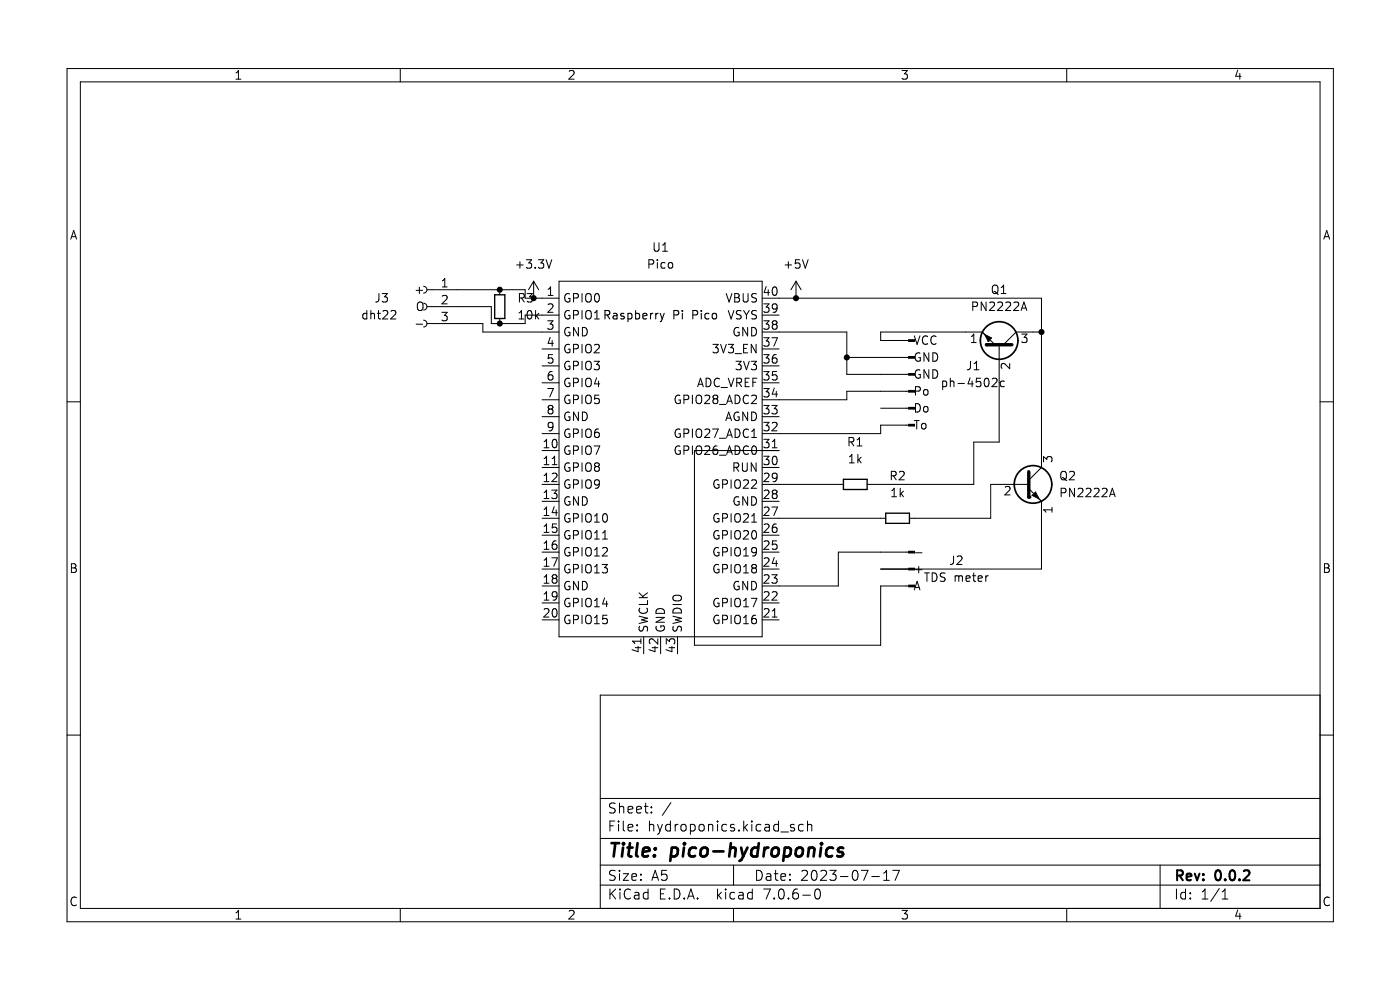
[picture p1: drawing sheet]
<svg xmlns="http://www.w3.org/2000/svg" width="297mm" height="210mm" viewBox="0 0 297 210" stroke-linecap="round" stroke-linejoin="round" font-family="sans-serif">
<g fill="none" stroke="#000" stroke-width=".22">
<path d="M14.2 14.5h268.7v181h-268.7zM17 17.4h263v175.3h-263zM84.9 14.5v2.9M155.6 14.5v2.9M226.3 14.5v2.9M93.8 59.6l.6-.5v1.8M109.6 56.2h1.4M110.3 55.5v1.4M111.7 55.1h1.1l-.6 .7 .5 .1v.8l-.3 .2h-.5l-.2-.2M113.2 59.7l-1.1 1.8M113.2 59.7v3.5M113.2 59.7l1.1 1.8"/>
<path d="M113.5 56.7v.2M114.2 55.1h1.1l-.6 .7 .6 .1v.8l-.3 .2h-.5l-.3-.2M115.9 55.1l.6 1.8 .6-1.8M118.6 59.7h43.1v75.4h-43.1zM137.7 56l.8-.1 .2-.2-.1-.4-.3-.2h-.6v1.8M138.8 51.5v1.5l.3 .3 .5-.1 .2-.2v-1.5M139.5 55.1v.2M139.5 55.7v1.2M140.6 53.3h1M140.6 52l.5-.5v1.8M141.1 55.8l-.5-.1-.4 .3v.5l.2 .3h.7M141.9 55.8l.5-.1 .3 .3v.5l-.3 .4-.5-.1-.1-.3v-.5z"/>
<path d="M166.6 56.2h1.3M167.2 55.5v1.4M168.9 59.7l-1.1 1.8M168.9 59.7v3.5M168.9 59.7l1 1.8M169.6 55.1h-.8l-.1 .8 .3-.1 .6 .1 .1 .2-.1 .6-.2 .2-.7-.2M170.2 55.1l.6 1.8 .6-1.8M77.8 66.5h-.5l-.3 .3v.5l.1 .3h.7M77.8 65.9v1.8M78.7 66.6l.2-.1h.5v1.2M78.7 65.9v1.8M80 66.5h.7"/>
<path d="M80.3 65.9v1.5l.4 .3M80.4 62.3v1.3a.58 .58 0 0 1-.7 .5M81.1 62.3h1.1l-.6 .7 .5 .1v.8l-.3 .2h-.5l-.2-.2M81.2 66l.7-.1 .3 .1 .1 .4-1.1 1.3h1.1M83 66l.6-.1 .3 .1 .1 .4-1.1 1.3h1.1M88.3 61.6h1.4M88.3 68.8h1.4M88.6 64.3a.6 .6 0 0 1 .7-.2 .6 .6 0 0 1 .4 .6v.6a.6 .6 0 0 1-.6 .6 .6 .6 0 0 1-.6-.6zM89 60.9v1.4M89.9 67.9a.72 .72 0 0 1 .7 .7 .72 .72 0 0 1-.7 .8M89.9 64.3a.72 .72 0 0 1 .7 .7 .72 .72 0 0 1-.7 .8M89.9 60.7a.72 .72 0 0 1 .7 .8 .72 .72 0 0 1-.7 .7"/>
<path d="M90.6 65h13.6v3.6h7.2v-1.8h7.2M90.6 61.5h20.8v1.7h7.2M90.6 68.6h11.8v1.8h16.2M93.8 66.3h1.1l-.6 .6 .5 .2v.8l-.3 .1h-.5l-.2-.1M93.8 62.8l.7-.1 .3 .1 .1 .4-1.1 1.3h1.1M93.8 60.9h1.1M106 61.5v1M106 67.6v1M110.1 67.7h1M110.1 66.4l.5-.5v1.8M110.2 63.2l.9-.1 .1-.2-.1-.5-.2-.1h-.7v1.8M110.6 63.2l.6 .9"/>
<path d="M111.8 62.3h1.1l-.6 .7 .5 .1v.8l-.2 .2h-.5l-.3-.2M112 66l.3-.1a.97 .97 0 0 1 .7 .7 .97 .97 0 0 1-.4 1l-.2 .1a.97 .97 0 0 1-.4-1.7zM113.6 65.9v1.8M113.8 67l.5 .7M114.3 66.5l-.7 .6M115 77.6h3.6M115 74h3.6M116.2 68h1.1l-.6 .7 .5 .2v.8l-.2 .1h-.5l-.3-.1M116.3 64.6l.7-.1 .2 .1 .1 .4-1.1 1.3h1.1M116.3 62.7h1M116.3 61.4l.5-.5v1.8M116.7 71.6l-.4 1.2h1.1"/>
<path d="M117.1 78.8a.71 .71 0 0 0-.8 .8v.7l.2 .2 .5 .1 .2-.2 .1-.6-.2-.2-.5-.1-.3 .3M117.1 72.2v1.2M117.2 75.2h-.8l-.1 .9 .2-.2 .6 .1 .2 .3-.1 .6-.2 .1-.7-.1M120.8 66a.88 .88 0 0 0-1.1 .6 .88 .88 0 0 0 .7 1.1l.5-.2v-.6h-.3M120.8 62.4a.88 .88 0 0 0-1.1 .6 .88 .88 0 0 0 .7 1.1l.5-.2v-.6h-.3M120.8 69.5a.88 .88 0 0 0-1.1 .7 .88 .88 0 0 0 .7 1.1l.5-.2v-.6h-.3M120.8 73.1a.88 .88 0 0 0-1.1 .7 .88 .88 0 0 0 .7 1l.5-.1v-.6h-.3M120.8 76.7a.88 .88 0 0 0-1.1 .7 .88 .88 0 0 0 .7 1l.5-.1v-.6h-.3M121.7 66.8l.8-.1 .2-.2-.1-.5-.2-.1h-.7v1.8M121.7 63.2l.8-.1 .2-.2-.1-.5-.2-.1h-.7v1.8M121.7 74l.8-.1 .2-.3-.1-.4-.2-.2h-.7v1.8M121.7 77.6l.8-.1 .2-.3-.1-.4-.2-.2h-.7v1.8"/>
<path d="M122.7 69.5v1.8l-1-1.8v1.8M123.5 62.3v1.8M123.5 65.9v1.8M123.5 73v1.8M123.5 76.6v1.8M123.6 69.5a.91 .91 0 0 1 1 .9 .91 .91 0 0 1-1 .9zM124.3 66.1a.6 .6 0 0 1 .7-.2 .6 .6 0 0 1 .4 .6v.6a.6 .6 0 0 1-.6 .6 .6 .6 0 0 1-.6-.6zM124.3 62.5a.6 .6 0 0 1 .7-.2 .6 .6 0 0 1 .4 .6v.6a.6 .6 0 0 1-.6 .6 .6 .6 0 0 1-.6-.6zM124.3 73.3a.6 .6 0 0 1 .7-.3 .6 .6 0 0 1 .4 .6v.6a.6 .6 0 0 1-.6 .7 .6 .6 0 0 1-.6-.7zM124.3 76.9a.6 .6 0 0 1 .7-.3 .6 .6 0 0 1 .4 .6v.6a.6 .6 0 0 1-.6 .7 .6 .6 0 0 1-.6-.7zM126 76.6h1.1l-.6 .7 .6 .2v.8l-.3 .1h-.5l-.3-.1M126.1 67.7h1"/>
<path d="M126.1 73.2l.7-.2 .3 .2v.4l-1.1 1.2h1.1M126.1 66.4l.5-.5v1.8M126.3 62.4l.2-.1a.97 .97 0 0 1 .7 .7 .97 .97 0 0 1-.3 1l-.2 .1a.97 .97 0 0 1-.4-1.7zM128.3 66.8l.9-.1 .2-.2-.1-.5-.3-.1h-.7v1.8M128.8 66.8l.6 .9M130.1 66.5h.7l.1 1.2M130.9 66.9l-.6 .1a.35 .35 0 0 0-.3 .3 .35 .35 0 0 0 .3 .4l.6-.1M132.4 66.5h-.5l-.2 .2 .1 .3 .6 .1v.5h-.7M133.2 66.5h.5l.4 .3v.5l-.2 .3h-.7M133.2 66.5v1.8M134.8 66.5h.6l.3 .3v.5l-.2 .3h-.7M134.8 65.9v1.8"/>
<path d="M136.4 67.1l.8-.2-.1-.4h-.5l-.2 .2 .1 .9h.6M138 66.5v1.2M138.5 66.5h-.3l-.2 .3M139.1 66.5v1.2M139.6 66.5h-.3l-.2 .3M140.1 66.5l.4 1.2M140.5 67.7l-.2 .4-.2 .2M140.9 66.5l-.4 1.2M143 66.8l.8-.1 .2-.2-.1-.5-.3-.1h-.6v1.8M144.8 65.9v.1M144.8 66.5v1.2M147 66.8l.8-.1 .2-.2-.1-.5-.2-.1h-.7v1.8"/>
<path d="M148.8 65.9v.1M148.8 66.5v1.2M150.4 66.5h-.5l-.4 .3v.5l.2 .3h.7M151.2 66.6l.2-.1 .5 .1 .1 .7-.1 .3-.5 .1-.2-.2zM151.3 73h1.1l-.6 .7 .5 .2v.8l-.3 .1h-.5l-.2-.1M152.9 73l.6 1.8 .6-1.8M154.1 62.3l.6 1.8 .6-1.8M154.5 65.9l.6 1.8 .6-1.8M154.5 73h1.1l-.6 .7 .5 .2v.8l-.2 .1h-.5l-.3-.1M155.9 62.3h.6l.2 .1 .1 .4-.3 .3a.48 .48 0 0 1 .4 .5 .48 .48 0 0 1-.3 .5h-.7zM155.9 63.1h.6M156 75h1.3"/>
<path d="M156.1 76.6h1.1l-.6 .7 .6 .2v.8l-.3 .1h-.5l-.3-.1M156.7 69.5a.88 .88 0 0 0-1.1 .7 .88 .88 0 0 0 .7 1.1l.5-.2v-.6h-.3M157.2 66l-.6-.1-.3 .1v.5l.8 .4 .1 .4-.3 .4-.7-.1M157.7 62.3v1.4l.3 .4 .5-.1 .2-.3v-1.4M157.7 76.6l.6 1.8 .6-1.8M157.7 73.9h.6M157.7 65.9l.6 .9M158.3 66.8v.9M158.6 69.5v1.8l-1-1.8v1.8M158.6 73h-.9v1.8h.9M158.9 65.9l-.6 .9M159.4 76.6h1.1l-.6 .7 .5 .2v.8l-.3 .1h-.5l-.2-.1"/>
<path d="M159.5 69.5a.91 .91 0 0 1 1 .9 .91 .91 0 0 1-1 .9zM160.4 73v1.8l-1-1.8v1.8M160.5 66l-.7-.1-.3 .1v.5l.8 .4 .2 .4-.4 .4-.6-.1M160.5 62.4l-.7-.1-.3 .1v.6l.8 .3 .2 .4-.4 .4-.6-.1M161.7 66.8h3.6M161.7 63.2h59.2v36l-2.6 2.7M161.7 70.4h17.9v9h13.2M161.7 77.6h3.6M161.7 74h3.6M162 64.5h1.1l-.6 .6 .6 .2v.8l-.3 .2h-.5l-.3-.2M162 71.6h1.1l-.6 .7 .6 .2v.8l-.3 .1h-.5l-.3-.1M162 75.2h1.1l-.6 .7 .6 .2v.8l-.3 .1h-.5l-.3-.1"/>
<path d="M162 78.8h1.1l-.6 .7 .6 .2v.7l-.3 .2h-.5l-.3-.2M162 68h1.1l-.6 .7 .6 .2v.8l-.3 .1h-.5l-.3-.1M162.5 60.8l-.4 1.3h1.1M163 61.5v1.2M163.7 71.6h1.2l-.7 1.8M164 61l.3-.1a.97 .97 0 0 1 .7 .7 .97 .97 0 0 1-.4 1l-.2 .1a.97 .97 0 0 1-.4-1.7zM164.2 68.8l-.4 .4 .1 .5 .3 .1h.5l.2-.3v-.3l-.4-.4M164.2 68.8l-.4-.3 .4-.5h.3l.4 .4-.4 .4M164.2 68.8h.3M164.7 75.2a.71 .71 0 0 0-.9 .8v.7l.2 .2 .5 .1 .3-.1 .1-.6-.2-.3-.5-.1-.4 .4M164.8 78.8h-.9l-.1 .9 .3-.2 .6 .1 .2 .2-.1 .6-.3 .2-.7-.2M164.9 65.2l-.4 .4-.5-.1-.2-.3 .2-.7h.5l.3 .1a1.19 1.19 0 0 1-.5 1.7h-.3"/>
<path d="M179.6 75.8h13.2M192.8 72.2h-6v-1.8h21.6l2.7 2.7M192.8 72h1.2v.4h-1.2zM192.8 75.6h1.2v.4h-1.2zM192.8 79.2h1.2v.4h-1.2zM194 71.3l.6 1.7 .6-1.7M195.2 78.5a.88 .88 0 0 0-1.1 .7 .88 .88 0 0 0 .6 1l.5-.1v-.6h-.3M195.2 74.9a.88 .88 0 0 0-1.1 .7 .88 .88 0 0 0 .6 1l.5-.1v-.6h-.3M196.8 71.4a.72 .72 0 0 0-.9 0 .72 .72 0 0 0-.2 .9 .67 .67 0 0 0 .3 .7 .67 .67 0 0 0 .8-.1M197 74.8v1.8l-1-1.8v1.8M197 78.4v1.8l-1-1.8v1.8M197.9 78.4a.91 .91 0 0 1 1 .9 .91 .91 0 0 1-1 .9z"/>
<path d="M197.9 74.8a.91 .91 0 0 1 1 .9 .91 .91 0 0 1-1 .9zM198.6 71.4a.72 .72 0 0 0-.9 0 .72 .72 0 0 0-.2 .9 .67 .67 0 0 0 .3 .7 .67 .67 0 0 0 .8-.1M205.9 76.6v1.3a.58 .58 0 0 1-.7 .5M206.1 71.4l.5-.5v1.8M206.1 72.7h1M206.4 65l.8-.1 .2-.2-.1-.5-.3-.1h-.6v1.8M206.7 77.2l.5-.6v1.8M206.7 78.4h1M208.9 71l1.4 .7-.7 .7zM209.2 64.1v1.8l-1-1.8v1.8M209.3 71.3h.1M209.6 72.4h.1"/>
<path d="M210 64.2l.6-.1 .3 .1 .1 .4-1.1 1.3h1.1M210.8 60.6a.6 .6 0 0 1 .6-.1 .6 .6 0 0 1 .3 .6v.6a.6 .6 0 0 1-.6 .6 .6 .6 0 0 1-.6-.6v-.6zM210.9 61.8l.3 .1 .6 .5M211.7 64.2l.7-.1 .2 .1 .1 .4-1.1 1.3h1.1M212 73.1v20.7h-5.4v9h-22.6M212.4 62.3h1M212.4 61l.5-.5v1.8M213.4 64.2l.7-.1 .2 .1 .1 .4-1.1 1.3h1.1M214.2 77.1v1.1l-1.3-1.1-.3 .1-.2 .2 .2 .7M215.1 64.2l.7-.1 .2 .1 .1 .4-1.1 1.3h1.1M216.6 65.9l.6-1.8 .6 1.8M216.8 70.9h1.1l-.6 .6 .5 .2v.8l-.3 .2h-.5l-.2-.2"/>
<path d="M216.8 65.4h.9M220.9 70.4h-5.3l-2.7 2.7M14.2 85.2h2.8M115 95.6h3.6M115 92h3.6M115 84.8h3.6M115 99.2h3.6M115 88.4h3.6M115 81.2h3.6M115.4 95h1.1M115.4 93.7l.5-.5v1.8M115.4 97.3l.5-.5v1.8"/>
<path d="M115.4 98.6h1.1M116.2 82.4h1.2l-.8 1.8M116.6 86.8l-.3 .3 .1 .5 .2 .2 .5-.1 .2-.2v-.4l-.3-.3M116.6 86.8l-.3-.4 .3-.4h.4l.3 .3-.3 .5M116.6 86.8h.4M117.1 98.6h1.1M117.1 97.3l.6-.5v1.8M117.3 90.4l-.3 .3h-.4l-.3-.3 .2-.7 .5-.1 .2 .2a1.19 1.19 0 0 1-.4 1.6h-.3M117.4 93.3l.2-.1a.97 .97 0 0 1 .7 .7 .97 .97 0 0 1-.4 1l-.2 .1a.97 .97 0 0 1-.7-.8 .97 .97 0 0 1 .4-.9zM120.8 94.7a.88 .88 0 0 0-1.1 .6 .88 .88 0 0 0 .7 1.1l.5-.2v-.6h-.3M120.8 80.3a.88 .88 0 0 0-1.1 .7 .88 .88 0 0 0 .7 1l.5-.1v-.6h-.3M120.8 83.9a.88 .88 0 0 0-1.1 .6 .88 .88 0 0 0 .7 1.1l.5-.2v-.6h-.3"/>
<path d="M120.8 87.5a.88 .88 0 0 0-1.1 .6 .88 .88 0 0 0 .7 1.1l.5-.2v-.6h-.3M120.8 91.1a.88 .88 0 0 0-1.1 .6 .88 .88 0 0 0 .7 1.1l.5-.2v-.6h-.3M120.8 98.3a.88 .88 0 0 0-1.1 .6 .88 .88 0 0 0 .7 1.1l.5-.2v-.6h-.3M121.7 91.9h.8l.2-.3-.1-.4-.2-.2h-.7v1.8M121.7 81.2l.8-.1 .2-.3-.1-.4-.2-.2h-.7v1.8M121.7 84.8l.8-.1 .2-.3-.1-.4-.2-.2h-.7v1.8M121.7 95.5l.8-.1 .2-.2-.1-.4-.2-.2h-.7v1.8M121.7 99.1l.8-.1 .2-.2-.1-.4-.2-.2h-.7v1.8M122.7 87.4v1.8l-1-1.8v1.8M123.5 80.2v1.8M123.5 83.8v1.8M123.5 91v1.8"/>
<path d="M123.5 94.6v1.8M123.5 98.2v1.8M123.6 87.4a.91 .91 0 0 1 1 .9 .91 .91 0 0 1-1 .9zM124.3 84.1a.6 .6 0 0 1 .7-.3 .6 .6 0 0 1 .4 .6v.6a.6 .6 0 0 1-.6 .6 .6 .6 0 0 1-.6-.6zM124.3 80.5a.6 .6 0 0 1 .7-.3 .6 .6 0 0 1 .4 .6v.6a.6 .6 0 0 1-.6 .7 .6 .6 0 0 1-.6-.7zM124.3 91.3a.6 .6 0 0 1 .7-.3 .6 .6 0 0 1 .4 .6v.6a.6 .6 0 0 1-.6 .6 .6 .6 0 0 1-.6-.6zM124.3 94.9a.6 .6 0 0 1 .7-.3 .6 .6 0 0 1 .4 .6v.6a.6 .6 0 0 1-.6 .6 .6 .6 0 0 1-.6-.6zM124.3 98.4a.6 .6 0 0 1 .7-.2 .6 .6 0 0 1 .4 .6v.6a.6 .6 0 0 1-.6 .6 .6 .6 0 0 1-.6-.6zM126 94.6h1.2l-.7 1.8M126.5 99l-.4-.4 .4-.4h.3l.3 .3-.3 .5M126.5 99l-.4 .3 .1 .5 .3 .2 .5-.1 .1-.3v-.3l-.3-.3M126.5 99h.3"/>
<path d="M126.5 80.1l-.4 1.3h1.1M127 91a.71 .71 0 0 0-.9 .8v.7l.2 .2 .5 .1 .3-.2v-.6l-.1-.2-.5-.1-.4 .3M127 80.8v1.2M127.1 83.8h-.9l-.1 .9 .3-.2 .6 .1 .1 .2v.6l-.3 .2-.7-.2M144.2 94.7a.88 .88 0 0 0-1 .6 .88 .88 0 0 0 .6 1.1l.5-.2v-.6h-.3M144.2 83.9a.88 .88 0 0 0-1 .6 .88 .88 0 0 0 .6 1.1l.5-.2v-.6h-.3M144.2 91.1a.88 .88 0 0 0-1 .6 .88 .88 0 0 0 .6 1.1l.5-.2v-.6h-.3M145.1 91.9h.8l.2-.3-.1-.4-.2-.2h-.7v1.8M145.1 95.5l.8-.1 .2-.2-.1-.4-.2-.2h-.7v1.8M145.1 84.8l.8-.1 .2-.3-.1-.4-.2-.2h-.7v1.8M146.9 83.8v1.8M146.9 91v1.8"/>
<path d="M146.9 94.6v1.8M147.7 94.9a.6 .6 0 0 1 .7-.3 .6 .6 0 0 1 .5 .6v.6a.6 .6 0 0 1-.6 .6 .6 .6 0 0 1-.6-.6zM147.7 84.1a.6 .6 0 0 1 .7-.3 .6 .6 0 0 1 .5 .6v.6a.6 .6 0 0 1-.6 .6 .6 .6 0 0 1-.6-.6zM147.7 91.3a.6 .6 0 0 1 .7-.3 .6 .6 0 0 1 .5 .6v.6a.6 .6 0 0 1-.6 .6 .6 .6 0 0 1-.6-.6zM148 82l.6-1.8 .6 1.8M148.2 81.5h.8M149.5 94.8l.7-.2 .3 .2 .1 .3-1.1 1.3h1.1M149.5 84l.7-.2 .3 .2 .1 .3-1.1 1.3h1.1M149.5 91.2l.7-.2 .3 .2 .1 .3-1.1 1.3h1.1M149.8 80.2a.91 .91 0 0 1 1 .9 .91 .91 0 0 1-1 .9zM151.2 91h1.2l-.8 1.8M151.6 84.6l-.3-.4 .3-.4h.3l.4 .4-.4 .4"/>
<path d="M151.6 84.6l-.3 .3v.5l.3 .2 .5-.1 .2-.2v-.4l-.4-.3M151.6 84.6h.3M152.1 94.6a.71 .71 0 0 0-.8 .8v.6l.1 .3 .5 .1 .3-.2 .1-.6-.2-.2-.5-.1-.3 .3M152.6 80.4a.72 .72 0 0 0-.9 0 .72 .72 0 0 0-.2 .9 .67 .67 0 0 0 .4 .6 .67 .67 0 0 0 .7 0M152.6 96.6h1.4M152.6 93h1.4M152.6 85.8h1.4M153 82.2h1.3M154 89.2l.6-1.8 .6 1.8M154.2 96.4l.6-1.8 .6 1.8M154.2 92.8l.6-1.8 .6 1.8M154.2 88.7h.8"/>
<path d="M154.2 85.6l.6-1.8 .6 1.8M154.3 95.9h.9M154.3 92.3h.9M154.3 85.1h.9M154.5 80.2l.6 1.8 .6-1.8M155.7 99.1l.9-.1 .1-.2-.1-.4-.2-.2h-.7v1.8M156 94.6a.91 .91 0 0 1 1 .9 .91 .91 0 0 1-1 .9zM156 91a.91 .91 0 0 1 1 .9 .91 .91 0 0 1-1 .9zM156 83.8a.91 .91 0 0 1 1 .9 .91 .91 0 0 1-1 .9zM156.1 99.1l.6 .9M156.3 81.2l.9-.1 .1-.3-.1-.4-.2-.2h-.7v1.8M156.7 87.5a.88 .88 0 0 0-1.1 .6 .88 .88 0 0 0 .7 1.1l.5-.2v-.6h-.3"/>
<path d="M156.7 81.2l.6 .8M157.5 98.2v1.4l.3 .4 .5-.1 .2-.3v-1.4M158.1 81.1h.6M158.6 87.4v1.8l-1-1.8v1.8M158.8 94.8a.72 .72 0 0 0-.9 0 .72 .72 0 0 0-.2 .8 .67 .67 0 0 0 .3 .7 .67 .67 0 0 0 .8-.1M158.8 84a.72 .72 0 0 0-.9 0 .72 .72 0 0 0-.2 .8 .67 .67 0 0 0 .3 .7 .67 .67 0 0 0 .8-.1M158.8 91.2a.72 .72 0 0 0-.9 0 .72 .72 0 0 0-.2 .8 .67 .67 0 0 0 .3 .7 .67 .67 0 0 0 .8-.1M158.9 80.2h-.8v1.8h.8M159.5 87.4a.91 .91 0 0 1 1 .9 .91 .91 0 0 1-1 .9zM159.5 84l.6-.2 .3 .2 .1 .3-1.1 1.3h1.1M159.5 91.5l.5-.5v1.8M159.5 92.8h1"/>
<path d="M159.6 94.8l.3-.2a.97 .97 0 0 1 .7 .7 .97 .97 0 0 1-.4 1l-.1 .1a.97 .97 0 0 1-.5-1.6zM159.7 81.1h.6M160.4 98.2v1.8l-1-1.8v1.8M160.6 80.2h-.9v1.8M161.7 99.2h3.6M161.7 88.4h3.6M161.7 81.2h3.6M162 93.2h1.1l-.6 .7 .6 .1v.8l-.3 .2h-.5l-.3-.2M162 96.8h1.1l-.6 .7 .6 .1v.8l-.3 .2h-.5l-.3-.2M162 82.4h1.1l-.6 .7 .6 .2v.7l-.3 .2h-.5l-.3-.2M162 86h1.1l-.6 .7 .6 .2v.7l-.3 .2h-.5l-.3-.2M162 89.6h1.1l-.6 .7 .6 .1v.8l-.3 .2h-.5l-.3-.2"/>
<path d="M163.7 86h1.2l-.6 .7 .5 .2v.7l-.3 .2h-.5l-.3-.2M163.8 95h1.1M163.8 93.7l.5-.5v1.8M163.8 89.8l.7-.2 .3 .2 .1 .3-1.2 1.3h1.2M164 96.9l.3-.1a.97 .97 0 0 1 .7 .7 .97 .97 0 0 1-.4 1l-.2 .1a.97 .97 0 0 1-.4-1.7zM164.3 82.3l-.5 1.3h1.1M164.7 83v1.2M165.3 95.6h-18v41.3h39.5v-12.6h6M180.1 93.7h.9l.1-.3v-.4l-.3-.2h-.7v1.8M180.2 98.2h1M180.2 96.9l.5-.5v1.8M180.5 93.7l.6 .9"/>
<path d="M181.8 94.6h1.1M181.8 93.3l.5-.5v1.8M182 96.4v1.8M182.2 97.5l.5 .7M182.7 97l-.7 .7M186.8 86.6h6M192.8 83h-13.2v1.8h-17.9M192.8 90.2h-6v1.8h-25.1M192.8 86.4h1.2v.4h-1.2zM192.8 82.8h1.2v.4h-1.2zM192.8 90h1.2v.4h-1.2zM194 89.2h1"/>
<path d="M194.2 85.6a.91 .91 0 0 1 1.1 .9 .91 .91 0 0 1-1.1 .9zM194.2 83l.9-.1 .1-.3v-.4l-.3-.2h-.7v1.8M194.5 89.2v1.8M195.6 90l.2-.2 .6 .2v.7l-.1 .2-.5 .1-.2-.2zM196 86.4l.3-.2 .5 .2 .1 .7-.2 .2-.4 .1-.3-.2zM196 82.8l.3-.2 .5 .2 .1 .7-.2 .2-.4 .1-.3-.2zM200 80.9l.5-.1 .3 .4v.5l-.1 .2h-.7M200 80.8v1.8M201.6 81l.3-.2 .4 .1 .1 1.1M201.6 80.2v1.8M203.2 81.3h1.4M205.8 80.1l-.4 1.3h1.1"/>
<path d="M206.2 80.8v1.2M208 80.2h-.8l-.1 .9 .2-.2 .6 .1 .2 .3-.1 .6-.2 .1-.7-.1M209 80.3l.2-.1a.97 .97 0 0 1 .7 .8 .97 .97 0 0 1-.3 .9l-.2 .1a.97 .97 0 0 1-.7-.7 .97 .97 0 0 1 .3-1zM210.5 80.4l.7-.2 .2 .2 .1 .3-1.1 1.3h1.1M213.1 80.9l-.6-.1-.3 .4v.5l.2 .2h.7M221.4 98v-1.1l.7 .6 .1-.6h.8l.2 .3v.5l-.2 .3M280 85.2h2.9M115 102.8h3.6M115 117.1h3.6M115 109.9h3.6M115 106.3h3.6M115 113.5h3.6"/>
<path d="M115.4 100.9l.5-.5v1.8M115.4 104.5l.5-.5v1.8M115.4 108.1l.5-.5v1.7M115.4 111.7l.5-.6v1.8M115.4 115.2l.5-.5v1.8M115.4 118.8l.5-.5v1.8M115.4 102.2h1.1M115.4 105.8h1.1M115.4 109.3h1.1M115.4 112.9h1.1M115.4 116.5h1.1M117.1 104h1.1l-.6 .6 .5 .2v.8l-.3 .2h-.5l-.2-.2"/>
<path d="M117.1 118.3h1.2l-.8 1.8M117.1 100.5l.7-.1 .3 .1 .1 .4-1.1 1.3h1.1M117.6 107.5l-.5 1.2h1.2M118 114.7a.71 .71 0 0 0-.9 .8v.7l.2 .2 .5 .1 .3-.1 .1-.6-.2-.3-.5-.1-.4 .4M118 108.1v1.2M118.1 111.1h-.9l-.1 .9 .3-.2 .6 .1 .2 .3-.1 .6-.3 .1-.7-.1M120.8 101.9a.88 .88 0 0 0-1.1 .6 .88 .88 0 0 0 .7 1.1l.5-.2v-.6h-.3M120.8 105.5a.88 .88 0 0 0-1.1 .6 .88 .88 0 0 0 .7 1.1l.5-.2v-.6h-.3M120.8 109a.88 .88 0 0 0-1.1 .7 .88 .88 0 0 0 .7 1.1l.5-.2v-.6h-.3M120.8 112.6a.88 .88 0 0 0-1.1 .7 .88 .88 0 0 0 .7 1l.5-.1v-.6h-.3M120.8 116.2a.88 .88 0 0 0-1.1 .7 .88 .88 0 0 0 .7 1l.5-.1v-.6h-.3M120.8 119.8a.88 .88 0 0 0-1.1 .7 .88 .88 0 0 0 .7 1l.5-.1v-.6h-.3"/>
<path d="M121.7 102.7l.8-.1 .2-.2-.1-.5-.2-.1h-.7v1.8M121.7 117.1l.8-.1 .2-.3-.1-.4-.2-.2h-.7v1.8M121.7 109.9l.8-.1 .2-.2-.1-.5-.2-.1h-.7v1.8M121.7 113.5l.8-.1 .2-.3-.1-.4-.2-.1h-.7v1.7M122.7 105.4v1.8l-1-1.8v1.8M123.5 101.8v1.8M123.5 109v1.8M123.5 112.6v1.7M123.5 116.1v1.8M123.5 119.7v1.8M123.6 105.4a.91 .91 0 0 1 1 .9 .91 .91 0 0 1-1 .9zM124.3 102a.6 .6 0 0 1 .7-.2 .6 .6 0 0 1 .4 .6v.6a.6 .6 0 0 1-.6 .6 .6 .6 0 0 1-.6-.6z"/>
<path d="M124.3 109.2a.6 .6 0 0 1 .7-.2 .6 .6 0 0 1 .4 .6v.6a.6 .6 0 0 1-.6 .6 .6 .6 0 0 1-.6-.6zM124.3 112.8a.6 .6 0 0 1 .7-.2 .6 .6 0 0 1 .4 .5v.6a.6 .6 0 0 1-.6 .7 .6 .6 0 0 1-.6-.7zM124.3 116.4a.6 .6 0 0 1 .7-.3 .6 .6 0 0 1 .4 .6v.6a.6 .6 0 0 1-.6 .7 .6 .6 0 0 1-.6-.7zM124.3 120a.6 .6 0 0 1 .7-.3 .6 .6 0 0 1 .4 .6v.6a.6 .6 0 0 1-.6 .7 .6 .6 0 0 1-.6-.7zM126.1 110.8h1M126.1 109.5l.5-.5v1.8M126.1 113.1l.5-.5v1.7M126.1 116.7l.5-.6v1.8M126.1 114.3h1M126.1 117.9h1M127.1 102.5l-.3 .4h-.3l-.4-.4 .2-.6 .5-.1 .3 .1a1.19 1.19 0 0 1-.5 1.7h-.3M127.7 119.7h1.2l-.6 .7 .5 .2v.8l-.3 .1h-.5l-.3-.1"/>
<path d="M127.8 113.1l.5-.5v1.7M127.8 116.3l.7-.2 .3 .2 .1 .4-1.2 1.2h1.2M127.8 114.3h1.1M128 109.1l.3-.1a.97 .97 0 0 1 .7 .7 .97 .97 0 0 1-.4 1l-.2 .1a.97 .97 0 0 1-.4-1.7zM152.4 109a.88 .88 0 0 0-1 .7 .88 .88 0 0 0 .6 1.1l.5-.2v-.6h-.3M152.4 101.9a.88 .88 0 0 0-1 .6 .88 .88 0 0 0 .6 1.1l.5-.2v-.6h-.3M152.4 112.6a.88 .88 0 0 0-1 .7 .88 .88 0 0 0 .6 1l.5-.1v-.6h-.3M152.4 116.2a.88 .88 0 0 0-1 .7 .88 .88 0 0 0 .6 1l.5-.1v-.6h-.3M152.4 119.8a.88 .88 0 0 0-1 .7 .88 .88 0 0 0 .6 1l.5-.1v-.6h-.3M153.3 102.7l.9-.1 .1-.2-.1-.5-.2-.1h-.7v1.8M153.3 117.1l.9-.1 .1-.3-.1-.4-.2-.2h-.7v1.8M153.3 109.9l.9-.1 .1-.2-.1-.5-.2-.1h-.7v1.8"/>
<path d="M153.3 113.5l.9-.1 .1-.3-.1-.4-.2-.1h-.7v1.7M155.1 101.8v1.8M155.1 109v1.8M155.1 112.6v1.7M155.1 116.1v1.8M155.1 119.7v1.8M156 112.8a.6 .6 0 0 1 .6-.2 .6 .6 0 0 1 .5 .5v.6a.6 .6 0 0 1-.6 .7 .6 .6 0 0 1-.6-.7zM156 102a.6 .6 0 0 1 .6-.2 .6 .6 0 0 1 .5 .6v.6a.6 .6 0 0 1-.6 .6 .6 .6 0 0 1-.6-.6zM156 109.2a.6 .6 0 0 1 .6-.2 .6 .6 0 0 1 .5 .6v.6a.6 .6 0 0 1-.6 .6 .6 .6 0 0 1-.6-.6zM156 120a.6 .6 0 0 1 .6-.3 .6 .6 0 0 1 .5 .6v.6a.6 .6 0 0 1-.6 .7 .6 .6 0 0 1-.6-.7zM156.1 116.2a.6 .6 0 0 1 .7 0 .6 .6 0 0 1 .3 .5v.6a.6 .6 0 0 1-.6 .7 .6 .6 0 0 1-.6-.7v-.6zM156.7 105.5a.88 .88 0 0 0-1.1 .6 .88 .88 0 0 0 .7 1.1l.5-.2v-.6h-.3"/>
<path d="M157.7 101.9l.7-.1 .3 .1 .1 .4-1.1 1.3h1.1M157.7 109.1l.7-.1 .3 .1 .1 .4-1.1 1.3h1.1M157.7 112.7l.7-.1 .3 .1 .1 .4-1.1 1.2h1.1M157.7 117.9h1.1M157.7 116.7l.6-.6v1.8M158.6 105.4v1.8l-1-1.8v1.8M159.5 105.4a.91 .91 0 0 1 1 .9 .91 .91 0 0 1-1 .9zM159.5 101.9l.6-.1 .3 .1 .1 .4-1.1 1.3h1.1M159.5 110.8h1M159.5 109.5l.5-.5v1.8M159.6 112.7l.3-.1a.97 .97 0 0 1 .7 .7 .97 .97 0 0 1-.4 1h-.1a.97 .97 0 0 1-.5-1.6zM160.5 116.9l-.4 .4h-.3l-.3-.4 .1-.7 .5-.1 .3 .2a1.19 1.19 0 0 1-.4 1.6h-.4"/>
<path d="M161.7 102.8h17.2M161.7 117.1h3.6M161.7 109.9h26.2M161.7 106.3h3.6M161.7 113.5h3.6M162.1 118.5l.7-.2 .3 .2v.3l-1.1 1.3h1.1M162.1 100.5l.7-.1 .3 .1v.4l-1.1 1.3h1.1M162.1 104.1l.7-.1 .3 .1v.4l-1.1 1.3h1.1M162.1 107.7l.7-.1 .3 .1v.4l-1.1 1.2h1.1M162.1 111.3l.7-.2 .3 .2v.4l-1.1 1.2h1.1M162.1 114.9l.7-.2 .3 .2v.3l-1.1 1.3h1.1M163.7 107.6h1.2l-.7 1.7"/>
<path d="M164.2 104.7l-.4-.3 .4-.4h.3l.4 .3-.4 .4M164.2 104.7l-.4 .4 .1 .5 .3 .2 .5-.1 .2-.3v-.3l-.4-.4M164.2 104.7h.3M164.3 118.2l-.5 1.3h1.1M164.7 111.1a.71 .71 0 0 0-.9 .8v.7l.2 .3h.5l.3-.1 .1-.6-.2-.3-.5-.1-.4 .4M164.7 118.9v1.2M164.8 114.7h-.9l-.1 .9 .3-.2 .6 .1 .2 .3-.1 .6-.3 .1-.7-.1M164.9 101.1l-.4 .4-.5-.1-.2-.3 .2-.6 .5-.1 .3 .1a1.19 1.19 0 0 1-.5 1.7h-.3M189.1 100.9l.8-.1 .2-.2-.1-.4-.2-.2h-.7v1.8M189.2 105.4h1M189.2 104.1l.5-.5v1.8M189.5 100.9l.6 .9"/>
<path d="M190.8 100.2l.7-.2 .2 .2 .1 .3-1.1 1.3h1.1M191 103.6v1.8M191.1 104.7l.6 .7M191.7 104.2l-.7 .7M192.8 117.1h-15v7.2h-16.1M192.8 116.9h1.2v.4h-1.2zM194.2 117.3h1.4M202.3 117.9v1.3a.58 .58 0 0 1-.7 .5M203.1 118.1l.6-.2 .3 .2 .1 .4-1.1 1.2h1.1M213.2 103.4l.7-.2 .3 .2 .1 .3-1.1 1.3h1.1M218.3 102.8h-8.1v7.1h-17.3M218.3 103.7l2.6 2.6v14.4h-34.1"/>
<path d="M219 105.1h.1M219.7 104.4l.7 1.4-1.4-.7zM220 105.4h.1M223.2 107.6v1.1M223.2 108.1h-1.8l.5 .6M225.1 104.5l.9-.1 .1-.2v-.5l-.3-.1h-.7v1.8M225.1 100.2a.6 .6 0 0 1 .7-.2 .6 .6 0 0 1 .4 .6v.6a.6 .6 0 0 1-.6 .6 .6 .6 0 0 1-.6-.6zM225.4 101.3l.3 .1 .6 .5M226.9 100.2l.7-.2 .3 .2v.3l-1.1 1.3h1.1M227.9 103.6v1.8l-1-1.8v1.8M228.7 103.7l.7-.1 .3 .1v.4l-1.1 1.3h1.1M230.4 103.7l.7-.1 .3 .1v.4l-1.1 1.3h1.1"/>
<path d="M232.1 103.7l.7-.1 .3 .1 .1 .4-1.2 1.3h1.2M233.8 103.7l.7-.1 .3 .1 .1 .4-1.1 1.3h1.1M235.4 105.4l.6-1.8 .6 1.8M235.6 104.9h.8M115 120.7h3.6M115 124.3h3.6M115 127.9h3.6M115 131.5h3.6M115.4 122.4l.5-.5v1.8M115.4 126l.5-.5v1.8M115.4 120.1h1.1M115.4 123.7h1.1"/>
<path d="M115.4 127.3h1.1M115.4 129.3l.7-.2 .3 .2 .1 .3-1.2 1.3h1.2M117.4 129.2l.2-.1a.97 .97 0 0 1 .7 .7 .97 .97 0 0 1-.4 1l-.2 .1a.97 .97 0 0 1-.7-.8 .97 .97 0 0 1 .4-.9zM117.5 122.7l-.4-.4 .4-.4h.3l.4 .4-.4 .4M117.5 122.7l-.4 .3 .1 .5 .3 .2 .5-.1 .2-.2v-.4l-.4-.3M117.5 122.7h.3M118.2 126.3l-.4 .3-.5-.1-.2-.2 .2-.7 .5-.1 .3 .2a1.19 1.19 0 0 1-.4 1.6h-.4M120.8 123.4a.88 .88 0 0 0-1.1 .6 .88 .88 0 0 0 .7 1.1l.5-.2v-.5h-.3M120.8 127a.88 .88 0 0 0-1.1 .6 .88 .88 0 0 0 .7 1.1l.5-.2v-.6h-.3M120.8 130.6a.88 .88 0 0 0-1.1 .6 .88 .88 0 0 0 .7 1.1l.5-.2v-.6h-.3M121.7 120.7l.8-.1 .2-.3-.1-.4-.2-.2h-.7v1.8M121.7 127.9l.8-.1 .2-.3-.1-.4-.2-.2h-.7v1.8"/>
<path d="M121.7 131.4h.8l.2-.3-.1-.4-.2-.2h-.7v1.8M122.7 123.3v1.8l-1-1.8v1.8M123.5 126.9v1.8M123.5 130.5v1.8M123.6 123.3a.91 .91 0 0 1 1 .9 .91 .91 0 0 1-1 .9zM124.3 127.2a.6 .6 0 0 1 .7-.3 .6 .6 0 0 1 .4 .6v.6a.6 .6 0 0 1-.6 .6 .6 .6 0 0 1-.6-.6zM124.3 130.8a.6 .6 0 0 1 .7-.3 .6 .6 0 0 1 .4 .6v.6a.6 .6 0 0 1-.6 .6 .6 .6 0 0 1-.6-.6zM126.1 120.2l.5-.5v1.8M126.1 127.4l.5-.5v1.8M126.1 131l.5-.5v1.8M126.1 121.5h1M126.1 128.7h1"/>
<path d="M126.1 132.3h1M128.3 126.8l-.5 1.3h1.1M128.7 127.5v1.2M128.8 130.5h-.9l-.1 .9 .3-.2 .6 .1 .2 .2-.1 .6-.3 .2-.7-.2M134.8 137.4h1.2M135.4 137.1v1.1l-1.3-.4M135.6 130.7l1.8 .4-1.3 .4 1.3 .3-1.8 .4M135.6 126.8h1.8M135.6 125.7l1 1.1M135.7 132.8l-.1 .7 .1 .3h.6l.3-.8 .4-.2 .4 .4-.1 .7M135.7 129a.72 .72 0 0 0 0 .9 .72 .72 0 0 0 .9 .2 .67 .67 0 0 0 .7-.3 .67 .67 0 0 0-.1-.8M136 136h-1.8l.5 .5"/>
<path d="M136 135.5v1M136.5 135.1v3.6M137.4 127.4v.8h-1.8M137.4 125.7l-1.1 .8M138.4 137.4h1.1M139 137.1v1.1l-1.3-.4M139.2 131h1.8l-1.8 1h1.8M139.2 129.4a.96 .96 0 0 1 1.2-.3 .96 .96 0 0 1 .6 1h-1.8zM139.2 132.8a.88 .88 0 0 0 .7 1.1 .88 .88 0 0 0 1.1-.6l-.2-.5h-.6v.3M139.5 135.5v1.1l-1.2-1.1-.4 .1-.1 .2 .1 .7M140.1 135.1v3.6M141.3 136.6v-1.1l.7 .6 .2-.5h.8l.1 .2v.6l-.1 .2"/>
<path d="M141.9 137.4h1.2M142.5 137.1v1.1l-1.2-.4M142.8 128.2h1.8M142.8 130.7l1.8 .4-1.3 .4 1.3 .3-1.8 .4M142.8 132.8v.7l.1 .3h.5l.4-.8 .4-.2 .4 .4-.1 .7M142.8 126.5a1.15 1.15 0 0 1 1.8 .2 .6 .6 0 0 1-.6 .8h-.6a.6 .6 0 0 1-.6-.4 .6 .6 0 0 1 0-.6zM143 129.2a.94 .94 0 0 1 1.1-.1 .94 .94 0 0 1 .5 .9h-1.8v-.4zM143.7 135.1v3.6M152.4 127a.88 .88 0 0 0-1 .6 .88 .88 0 0 0 .6 1.1l.5-.2v-.6h-.3M152.4 130.6a.88 .88 0 0 0-1 .6 .88 .88 0 0 0 .6 1.1l.5-.2v-.6h-.3M153.3 120.7l.9-.1 .1-.3-.1-.4-.2-.2h-.7v1.8M153.3 131.4h.9l.1-.3-.1-.4-.2-.2h-.7v1.8"/>
<path d="M153.3 127.9l.9-.1 .1-.3-.1-.4-.2-.2h-.7v1.8M155.1 126.9v1.8M155.1 130.5v1.8M156 127.2a.6 .6 0 0 1 .6-.3 .6 .6 0 0 1 .5 .6v.6a.6 .6 0 0 1-.6 .6 .6 .6 0 0 1-.6-.6zM156 130.8a.6 .6 0 0 1 .6-.3 .6 .6 0 0 1 .5 .6v.6a.6 .6 0 0 1-.6 .6 .6 .6 0 0 1-.6-.6zM156.7 123.4a.88 .88 0 0 0-1.1 .6 .88 .88 0 0 0 .7 1.1l.5-.2v-.5h-.3M157.7 121.5h1.1M157.7 128.7h1.1M157.7 132.3h1.1M157.7 120.2l.6-.5v1.8M157.7 127.4l.6-.5v1.8M157.7 131l.6-.5v1.8"/>
<path d="M158.6 123.3v1.8l-1-1.8v1.8M159.4 126.9h1.2l-.8 1.8M159.5 123.3a.91 .91 0 0 1 1 .9 .91 .91 0 0 1-1 .9zM159.8 120.5l-.3-.3 .3-.5h.3l.4 .4-.4 .4M159.8 120.5l-.3 .3v.6l.3 .1 .5-.1 .2-.2v-.4l-.4-.3M159.8 120.5h.3M160.3 130.5a.71 .71 0 0 0-.8 .8v.7l.1 .2 .5 .1 .3-.2 .1-.6-.2-.2-.5-.1-.3 .3M161.7 120.7h3.6M161.7 127.9h3.6M161.7 131.5h3.6M162.1 122.1l.7-.2 .3 .2v.3l-1.1 1.3h1.1M162.1 125.7l.7-.2 .3 .2v.3l-1.1 1.3h1.1"/>
<path d="M162.1 129.3l.7-.2 .3 .2v.3l-1.1 1.3h1.1M163.7 121.9h1.2l-.6 .7 .5 .2v.7l-.3 .2h-.5l-.3-.2M163.8 125.7l.7-.2 .3 .2 .1 .3-1.2 1.3h1.2M163.8 130.9h1.1M163.8 129.6l.5-.5v1.8M192.8 120.5h1.2v.4h-1.2zM192.8 124.1h1.2v.4h-1.2zM194 125.1l.6-1.8 .6 1.8M194.1 124.6h.9M194.2 120.8h1.4M194.9 120.2v1.3M196.1 121.5h1.1"/>
<path d="M196.6 121.5v1.8M197.8 121.5a.91 .91 0 0 1 1 .9 .91 .91 0 0 1-1 .9zM200.5 121.6l-.7-.1-.2 .2v.5l.7 .4 .2 .4-.3 .3-.7-.1M202.6 122.1v1.2M202.6 122.3l.5-.2 .3 .3M203.4 122.4l.3-.3 .4 .1 .1 1.1M203.4 122.4v.9M204.9 122.7l.9-.1-.1-.4-.5-.1-.3 .3 .1 .8h.7M206.3 122.1h.7M206.6 121.5v1.6l.4 .2M207.5 122.7l.9-.1-.1-.4-.5-.1-.3 .3 .1 .8h.7M209.1 122.1v1.2"/>
<path d="M209.6 122.1l-.3 .1-.2 .3M14.2 155.9h2.8M280 147.5h-152.7v45.2M280 155.9h2.9M127.3 177.9h152.7M127.3 169.4h152.7M84.9 192.7v2.8M127.3 187.8h152.7M127.3 183.5h152.7M155.6 192.7v2.8M155.6 183.5v4.3M226.3 192.7v2.8"/>
<path d="M246.1 183.5v9.2"/>
</g>
<g fill="none" stroke="#000" stroke-width=".21">
<path d="M50.1 16.8h1M50.1 15.5l.5-.5v1.8M120.8 15.1l.2-.1h.5l.2 .1 .1 .4-1.1 1.3h1.1M191.4 15h1.1l-.6 .7 .5 .1v.8l-.3 .2h-.5l-.2-.2M262.6 14.9l-.5 1.3h1.2M263 15.6v1.2M15 50.7l.6-1.8 .6 1.8M15.2 50.2h.9M280.8 50.7l.7-1.8 .6 1.8M281 50.2h.9M15.2 119.6h.6l.2 .2 .1 .3-.3 .4a.49 .49 0 0 1 .4 .4 .49 .49 0 0 1-.3 .5h-.7zM281 119.6h.6l.2 .2 .1 .3-.3 .4a.49 .49 0 0 1 .4 .4 .49 .49 0 0 1-.3 .5h-.7z"/>
<path d="M15.2 120.5h.6M281 120.5h.6M129.4 175.2h.7M130.4 174.2h-1v2.1M130.5 170.4l-.8-.1-.3 .2-.1 .4a1.01 1.01 0 0 0 1 .7l.2 .3-.2 .5h-1M131.2 174.2v.2M131.2 174.9v1.4M131.4 170.3v2.2M131.4 171.2a.53 .53 0 0 1 .9 .1v1.2M132.2 174.2v1.8l.3 .3M133.2 175.6l1-.2-.1-.4-.6-.1-.3 .3 .1 1h.8M133.2 171.8l1-.2-.1-.5-.6-.1-.3 .3 .1 1.1h.8"/>
<path d="M135.1 171.8l1-.2-.1-.5-.6-.1-.3 .3 .1 1.1h.8M135.2 176.1v.2M135.2 175v.2M136.7 171h.8M137 170.3v1.9l.1 .2 .4 .1M137.8 175.1a.53 .53 0 0 1 .9 .1v1.1M137.8 174.2v2.1M138.2 172.3v.2M138.2 171.1v.2M139.5 174.9l.5 1.4M140 176.3l-.2 .5-.3 .2M140.5 174.9l-.5 1.4"/>
<path d="M142.2 175l-.6-.1-.4 .4v.6l.2 .3h.8M142.2 174.2v2.1M142.3 170.2l-1.8 2.8M143.2 174.9v1.4M143.8 174.9l-.4 .1-.2 .3M144.5 175.1a.58 .58 0 0 1 .6-.2 .58 .58 0 0 1 .5 .4v.6a.58 .58 0 0 1-.6 .4 .58 .58 0 0 1-.6-.4zM146.5 175l.6-.1 .4 .4v.6l-.2 .3h-.8M146.5 174.9v2.1M148.4 175.1a.58 .58 0 0 1 .6-.2 .58 .58 0 0 1 .4 .4v.6a.58 .58 0 0 1-.6 .4 .58 .58 0 0 1-.5-.4zM150.3 175.1a.53 .53 0 0 1 .9 .1v1.1M150.3 174.9v1.4M152.2 174.2v.2"/>
<path d="M152.2 174.9v1.4M154.1 175l-.6-.1-.4 .4v.6l.2 .3h.8M155.8 175l-.5-.1-.4 .3 .2 .3 .7 .2v.5h-.9M156.8 176.1v.2M157.8 174.2v2.1M158 175.5l.6 .8M158.6 174.9l-.8 .8M159.5 174.2v.2M159.5 174.9v1.4M161.4 175l-.6-.1-.4 .4v.6l.2 .3h.8M162.3 175h.8l.1 1.3M163.2 175.4l-.7 .1a.42 .42 0 0 0-.3 .4 .42 .42 0 0 0 .3 .4l.7-.1"/>
<path d="M165.1 175l-.6-.1-.4 .4v.6l.2 .3h.8M165.1 174.2v2.1M165.7 176.5h1.6M168.5 175l-.5-.1-.3 .3 .1 .3 .7 .2v.5h-.8M170.4 175l-.6-.1-.4 .4v.6l.2 .3h.8M171.3 174.2v2.1M171.3 175.1a.53 .53 0 0 1 .9 .1v1.1M16.2 190.5a.74 .74 0 0 0-.9-.1 .74 .74 0 0 0-.2 .9 .69 .69 0 0 0 .3 .7 .69 .69 0 0 0 .8-.1M50.1 193.6l.5-.5v1.9M50.1 195h1M120.8 193.3l.2-.2h.5l.2 .2 .1 .3-1.1 1.4h1.1M129.4 188.6v2.1"/>
<path d="M129.7 189.5l.9 1.2M130.5 184.7l-.8-.1-.3 .2-.1 .4a1.01 1.01 0 0 0 1 .6l.2 .3-.2 .5h-1M130.6 188.6l-1.2 1.2M131.4 184.6v.2M131.4 185.3v1.4M131.5 188.6v.2M131.5 189.3v1.4M132.2 185.3h1.1l-1.1 1.4h1.1M133.7 188.8a.85 .85 0 0 0-1 0 .85 .85 0 0 0-.3 1 .79 .79 0 0 0 .4 .8 .79 .79 0 0 0 .9-.1M134 186l1.1-.2-.1-.4-.7-.1-.3 .3 .1 1h.9M134.7 189.4h.8l.1 1.3M135.6 189.8l-.7 .1a.42 .42 0 0 0-.4 .4 .42 .42 0 0 0 .4 .4l.7-.1"/>
<path d="M136 186.5v.2M136 185.4v.2M137.5 189.4l-.6-.1-.4 .4v.6l.2 .3h.8M137.5 188.6v2.1M138.3 186.7l.7-2.1 .7 2.1M138.5 186.1h1M140.1 189.6h.7M141.1 188.6h-1v2.1h1M141.4 184.6h-1l-.1 1 .3-.2 .7 .1 .2 .3-.1 .7-.3 .2h-.5l-.3-.2M142 190.5v.2M143 188.6a1.07 1.07 0 0 1 1.3 1 1.07 1.07 0 0 1-1.3 1.1zM145.2 190.5v.2"/>
<path d="M145.9 190.7l.7-2.1 .7 2.1M146.1 190.1h1M148 190.5v.2M152.2 188.6v2.1M152.4 189.9l.6 .8M153 189.3l-.8 .8M153.9 188.6v.2M153.9 189.3v1.4M155.9 189.4l-.6-.1-.5 .4v.6l.3 .3h.8M156.8 189.4h.8l.1 1.3M157.7 189.8l-.7 .1a.42 .42 0 0 0-.3 .4 .42 .42 0 0 0 .3 .4l.7-.1M159.6 189.4l-.6-.1-.4 .4v.6l.2 .3h.8"/>
<path d="M159.6 188.6v2.1M160.5 184.6a1.07 1.07 0 0 1 1.2 1.1 1.07 1.07 0 0 1-1.2 1zM162 188.6h1.4l-.9 2.1M162.6 185.4h.8l.1 1.3M163.5 185.8l-.7 .1a.42 .42 0 0 0-.3 .4 .42 .42 0 0 0 .3 .4l.7-.1M164.2 185.3h.8M164.2 190.5v.2M164.5 184.6v1.8l.1 .2 .4 .1M165.4 188.8l.5-.2a1.33 1.33 0 0 1 0 2.1h-.2a1.29 1.29 0 0 1-.3-1.9zM165.7 186l1-.2-.1-.4-.6-.1-.3 .3 .1 1h.8M167.3 190.5v.2M167.6 186.5v.2"/>
<path d="M167.6 185.4v.2M169.2 188.6a.84 .84 0 0 0-1 .9v.8l.2 .3 .6 .1 .3-.2 .1-.7-.2-.3-.6-.1-.4 .4M170.1 184.8l.3-.2 .7 .1a.58 .58 0 0 1 .1 .8l-1.2 1.2h1.3M170.3 189.9h1.6M172.3 184.8l.5-.2a1.33 1.33 0 0 1 0 2.1h-.2a1.29 1.29 0 0 1-.3-1.9zM173 188.8l.5-.2a1.33 1.33 0 0 1 0 2.1h-.2a1.29 1.29 0 0 1-.3-1.9zM174.1 184.8l.3-.2 .7 .1a.58 .58 0 0 1 .1 .8l-1.2 1.2h1.3M176.1 184.6h1.3l-.7 .8a.58 .58 0 0 1 .7 .4v.5l-.2 .3-.8 .1-.3-.2M178.3 185.9h1.6M181 184.8l.5-.2a1.33 1.33 0 0 1 0 2.1h-.2a1.29 1.29 0 0 1-.3-1.9zM182.7 184.6h1.4l-.9 2.1M184.9 185.9h1.7"/>
<path d="M187.5 186.7h1.2M187.5 185.2l.6-.6v2.1M189.4 184.6h1.4l-.9 2.1M191.4 193.1h1.1l-.6 .7 .5 .2v.8l-.3 .2h-.5l-.2-.2M249.6 188.6v2.1M251.5 189.4l-.6-.1-.4 .4v.6l.2 .3h.8M251.5 188.6v2.1M252.5 190.5v.2M252.5 189.4v.2M255 190.7h1.2M255 189.2l.6-.6v2.1M258.7 188.5l-1.8 2.7"/>
<path d="M259.3 190.7h1.2M259.3 189.2l.6-.6v2.1M262.6 193l-.5 1.3h1.2M263 193.7v1.3M282 190.5a.74 .74 0 0 0-.9-.1 .74 .74 0 0 0-.2 .9 .69 .69 0 0 0 .3 .7 .69 .69 0 0 0 .8-.1"/>
</g>
<path d="M249.7 185.7h.8a.58 .58 0 0 0 .5-.5 .58 .58 0 0 0-.5-.6h-.8v2.1M250.2 185.7l.7 1M251.7 186l1-.2-.1-.4-.6-.1-.3 .3 .1 1h.8M253.5 185.3l.5 1.4 .5-1.4M255.3 186.5v.2M255.3 185.4v.2M258 184.8l.5-.2a1.33 1.33 0 0 1 0 2.1h-.2a1.29 1.29 0 0 1-.3-1.9zM259.9 186.5v.2M261 184.8l.5-.2a1.33 1.33 0 0 1 0 2.1h-.2a1.29 1.29 0 0 1-.3-1.9zM262.9 186.5v.2M263.9 184.8l.3-.2 .7 .1a.58 .58 0 0 1 .1 .8l-1.2 1.2h1.3" fill="none" stroke="#000" stroke-width=".42"/>
<g fill="none" stroke="#000" stroke-width=".57">
<path d="M129.7 178.8h1.6M130.5 178.8l-.3 2.9M132.2 179.8l-.3 1.9M132.3 178.8v.3M132.3 178.8l-.2 .2 .2 .1M132.3 178.8l.1 .2-.1 .1M133.1 179.8h1.1M133.6 178.8l-.3 2.5 .1 .2 .6 .2M135.3 178.8l-.3 2.5 .3 .4M139 179.9v.3M139 179.9l.1 .2-.1 .1M139 179.9l-.1 .2 .1 .1"/>
<path d="M142.5 179.9l.3-.1 .8 .1 .2 .4-.1 .8a.93 .93 0 0 1-1.4 .4M142.5 179.8l-.3 2.8M145.1 179.8l-.2 1.9M145.2 178.8v.3M145.2 178.8l-.1 .2 .1 .1M145.2 178.8l.1 .2-.1 .1M147.6 179.9a.93 .93 0 0 0-1.4 .4l-.1 .8 .3 .4 .2 .2 .8-.2M155 178.8l-.3 2.9M157.2 179.8l.5 1.9M158.6 179.8l-.9 1.9M160.8 179.9a.93 .93 0 0 0-1.4 .4l-.1 .8 .3 .4 .2 .2 .8-.2M161 178.8l-.4 2.9"/>
<path d="M162.2 179.8l-.2 1.9M163 179.8a.83 .83 0 0 0-.9 .5M166.5 179.9l.3-.1 .8 .1 .2 .4-.1 .8a.93 .93 0 0 1-1.4 .4M166.5 179.8l-.3 2.8M171.6 179.8l-.2 1.9M174.2 179.8l-.3 1.9M174.3 178.8v.3M174.3 178.8l-.1 .2 .1 .1M174.3 178.8l.1 .2-.1 .1M176.7 179.9a.93 .93 0 0 0-1.4 .4l-.1 .8 .2 .4 .3 .2 .8-.2M178.9 179.9a.69 .69 0 0 0-1.1 .4l.1 .3 .9 .3v.4l-.4 .4-.8-.2M136.4 180.7l1.3-.2v-.6l-.3-.1-.8 .1-.3 1.4 .4 .4 .8-.2"/>
<path d="M138.8 181.4l.2 .1-.2 .2M138.8 181.4l-.1 .1 .1 .2M138.8 181.4v.3M148.8 180.1a.73 .73 0 0 1 .8-.3 .73 .73 0 0 1 .5 .5l-.1 .8a.77 .77 0 0 1-.7 .6 .77 .77 0 0 1-.7-.6zM151.3 180.6h2.2M154.9 180.1a.7 .7 0 0 1 1.2 .1l-.2 1.5M157.7 181.7l-.4 .7-.4 .2M163.9 180.1a.73 .73 0 0 1 .8-.3 .73 .73 0 0 1 .5 .5l-.1 .8a.77 .77 0 0 1-.7 .6 .77 .77 0 0 1-.8-.6zM169 180.1a.73 .73 0 0 1 .8-.3 .73 .73 0 0 1 .5 .5l-.1 .8a.77 .77 0 0 1-.7 .6 .77 .77 0 0 1-.7-.6zM171.6 180.1a.7 .7 0 0 1 1.2 .1l-.2 1.5"/>
</g>
<path d="M104.9 62.5h2.2v5.1h-2.2zM178.9 101.7h5.1v2.1h-5.1zM187.9 108.9h5v2.1h-5z" fill="none" stroke="#000" stroke-width=".29"/>
<path d="M209.3 73.1h5.4M218.3 100.1v5.3" fill="none" stroke="#000" stroke-width=".72"/>
<g fill="#000">
<circle cx="209.3" cy="73.1" r=".36"/>
<circle cx="218.3" cy="105.4" r=".36"/>
</g>
<g fill="#000">
<path d="M192.8 79.2h1.2v.4h-1.2z" fill-rule="evenodd"/>
<path d="M192.8 75.6h1.2v.4h-1.2z" fill-rule="evenodd"/>
<path d="M192.8 72h1.2v.4h-1.2z" fill-rule="evenodd"/>
<path d="M208.9 71l1.4 .7-.7 .7z" fill-rule="evenodd"/>
<path d="M192.8 90h1.2v.4h-1.2z" fill-rule="evenodd"/>
<path d="M192.8 86.4h1.2v.4h-1.2z" fill-rule="evenodd"/>
<path d="M192.8 82.8h1.2v.4h-1.2z" fill-rule="evenodd"/>
<path d="M192.8 116.9h1.2v.4h-1.2z" fill-rule="evenodd"/>
<path d="M219 105.1l.7-.7 .7 1.4z" fill-rule="evenodd"/>
<path d="M192.8 124.1h1.2v.4h-1.2z" fill-rule="evenodd"/>
<path d="M192.8 120.5h1.2v.4h-1.2z" fill-rule="evenodd"/>
<circle cx="106" cy="61.5" r=".65"/>
<circle cx="106" cy="68.6" r=".65"/>
<circle cx="113.2" cy="63.2" r=".65"/>
<circle cx="168.9" cy="63.2" r=".65"/>
<circle cx="179.6" cy="75.8" r=".65"/>
<circle cx="220.9" cy="70.4" r=".65"/>
</g>
<g fill="none" stroke="#000" stroke-width=".36">
<circle cx="212" cy="72.2" r="4"/>
<circle cx="219.1" cy="102.8" r="4"/>
</g>
</svg>
